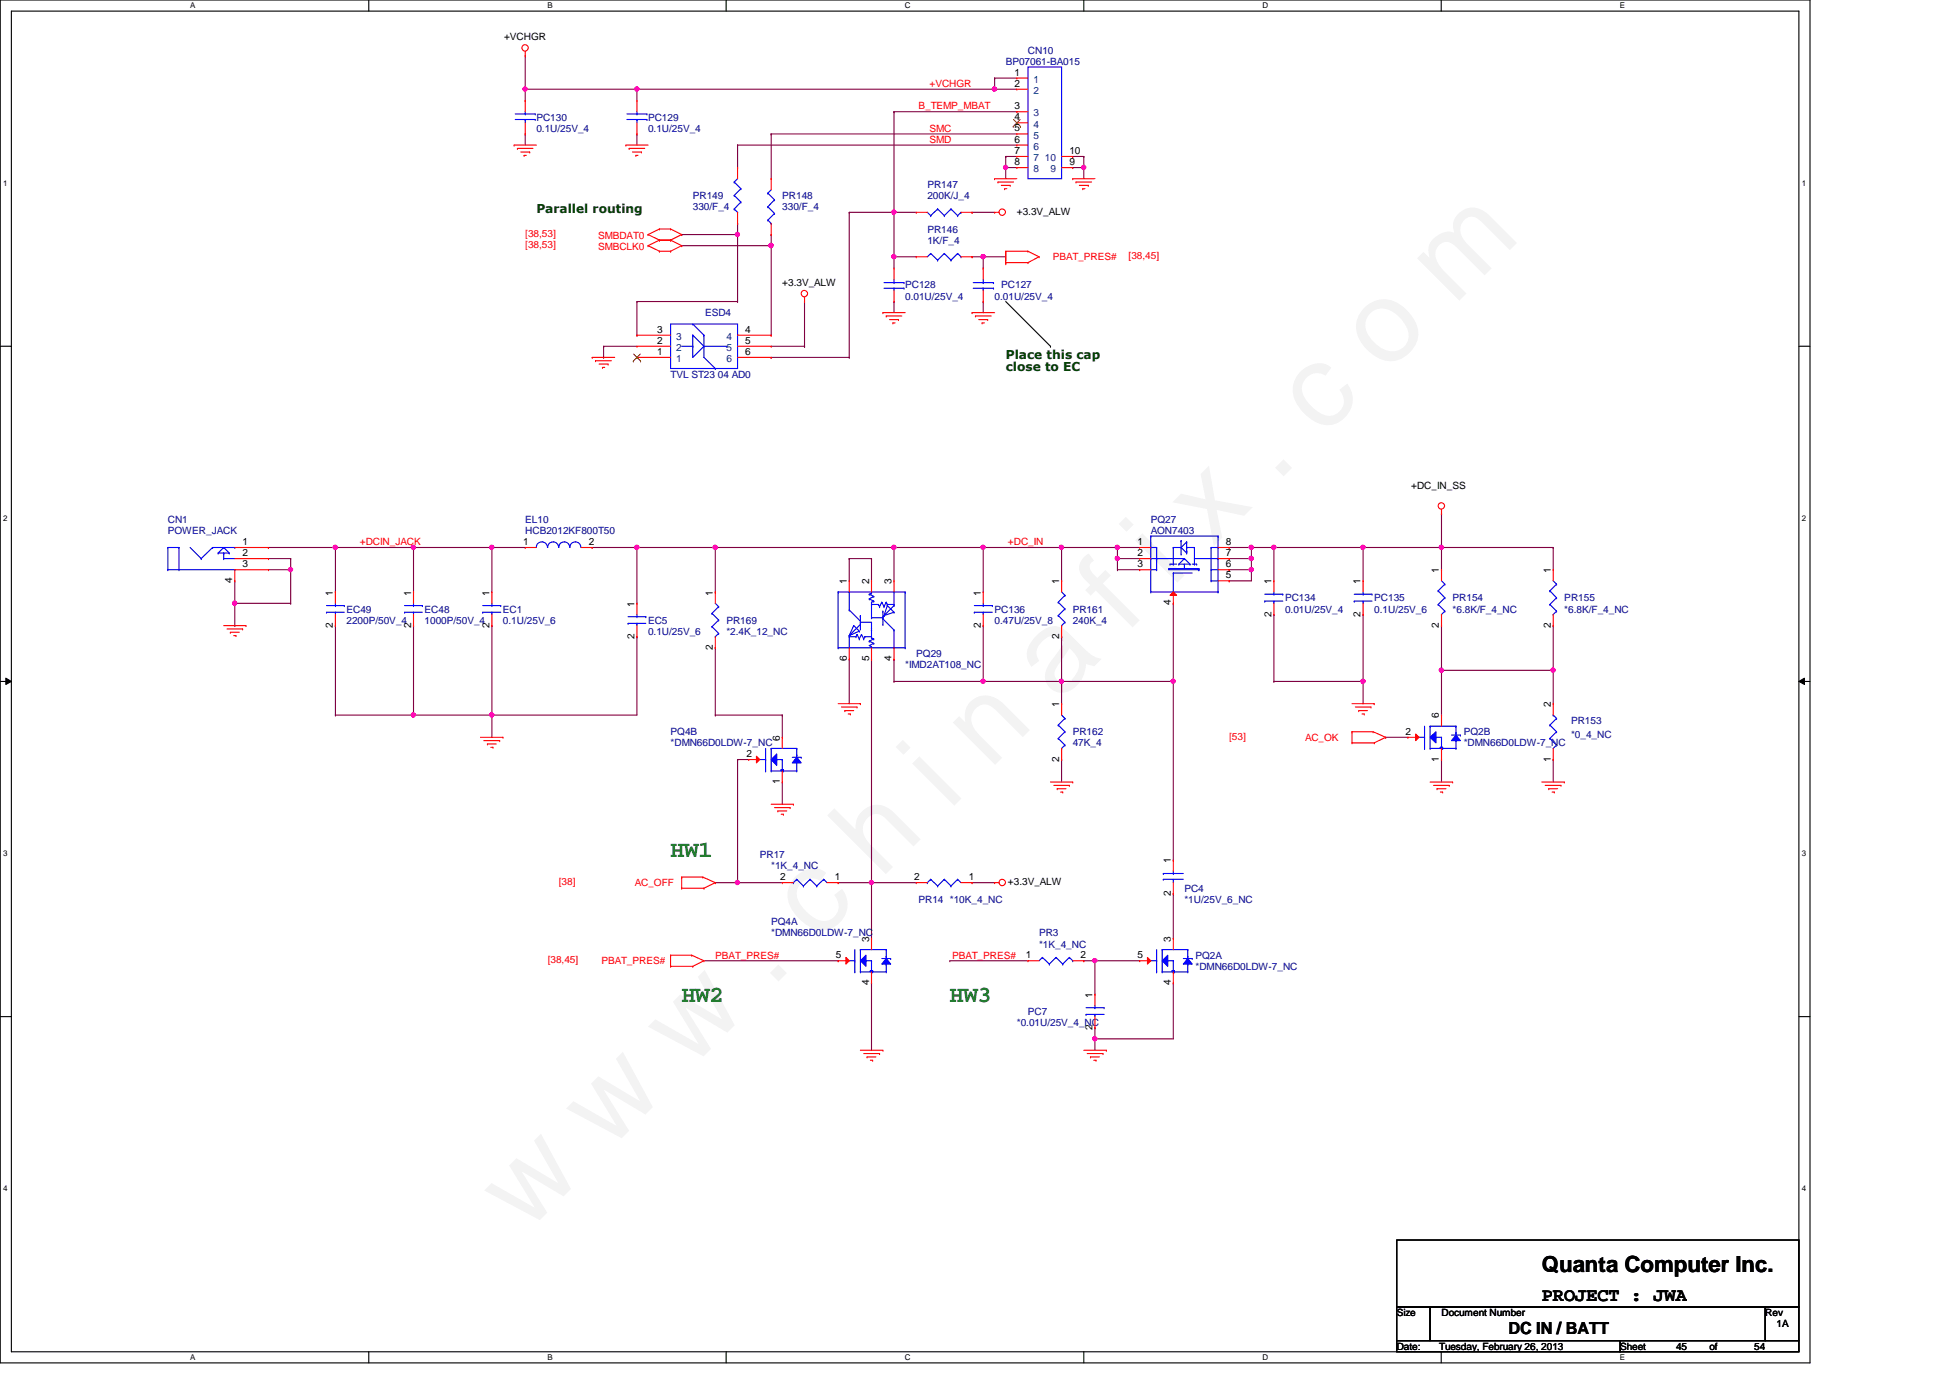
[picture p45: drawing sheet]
<svg xmlns="http://www.w3.org/2000/svg" width="297mm" height="210mm" viewBox="0 0 297 210" stroke-linecap="round" stroke-linejoin="round" font-family="sans-serif">
<defs><g id="words">
<text font-size="17.6" fill="#f0f" x="80.1" y="188" transform="rotate(-45 80.1 188)">w w w . c h i n a f i x . c o m</text>
<g font-size="3.6" fill="#008000">
<text x="102.1" y="130.6">HW1</text>
<text x="103.8" y="152.7">HW2</text>
<text x="144.7" y="152.7">HW3</text>
</g>
<text font-size="3.4" x="234.9" y="193.8">Quanta Computer Inc.</text>
<text font-size="2.9" x="234.9" y="198.1">PROJECT : JWA</text>
<text font-size="2.5" x="229.8" y="203.2">DC IN / BATT</text>
<g font-size="1.9" fill="#004000">
<text x="81.7" y="32.5">Parallel routing</text>
<text x="153.2" y="54.6">Place this cap</text>
<text x="153.2" y="56.5">close to EC</text>
</g>
<g font-size="1.5">
<text x="76.8" y="6.1">+VCHGR</text>
<text x="154.6" y="11.5">1</text>
<text x="154.6" y="16.6">3</text>
<text x="154.6" y="13.2">2</text>
<text x="154.6" y="18.3">4</text>
<text x="154.6" y="20">5</text>
<text x="154.6" y="21.7">6</text>
<text x="154.6" y="23.5">7</text>
<text x="162.9" y="23.5">10</text>
<text x="154.6" y="25.1">8</text>
<text x="162.9" y="25.1">9</text>
<text x="154.9" y="32.7">+3.3V_ALW</text>
<text x="119.2" y="43.6">+3.3V_ALW</text>
<text x="100.1" y="52.4">2</text>
<text x="100.1" y="50.7">3</text>
<text x="113.5" y="50.7">4</text>
<text x="113.5" y="52.4">5</text>
<text x="100.1" y="54.1">1</text>
<text x="113.5" y="54.1">6</text>
<text x="215" y="74.5">+DC_IN_SS</text>
<text x="37" y="83">1</text>
<text x="79.7" y="83">1</text>
<text x="89.7" y="83">2</text>
<text x="173.3" y="83">1</text>
<text x="186.7" y="83">8</text>
<text x="35.4" y="88.8" transform="rotate(-90 35.4 88.8)">4</text>
<text x="37" y="84.7">2</text>
<text x="37" y="86.4">3</text>
<text x="129" y="89" transform="rotate(-90 129 89)">1</text>
<text x="132.4" y="89" transform="rotate(-90 132.4 89)">2</text>
<text x="135.8" y="89" transform="rotate(-90 135.8 89)">3</text>
<text x="161.3" y="89" transform="rotate(-90 161.3 89)">1</text>
<text x="173.3" y="86.4">3</text>
<text x="173.3" y="84.7">2</text>
<text x="186.7" y="84.7">7</text>
<text x="186.7" y="86.4">6</text>
<text x="186.7" y="88.1">5</text>
<text x="193.7" y="89" transform="rotate(-90 193.7 89)">1</text>
<text x="207.3" y="89" transform="rotate(-90 207.3 89)">1</text>
<text x="219.2" y="87.3" transform="rotate(-90 219.2 87.3)">1</text>
<text x="236.2" y="87.3" transform="rotate(-90 236.2 87.3)">1</text>
<text x="50.7" y="95.6" transform="rotate(-90 50.7 95.6)">2</text>
<text x="50.7" y="90.7" transform="rotate(-90 50.7 90.7)">1</text>
<text x="62.6" y="95.6" transform="rotate(-90 62.6 95.6)">2</text>
<text x="62.6" y="90.7" transform="rotate(-90 62.6 90.7)">1</text>
<text x="74.5" y="95.6" transform="rotate(-90 74.5 95.6)">2</text>
<text x="74.5" y="90.7" transform="rotate(-90 74.5 90.7)">1</text>
<text x="96.6" y="92.4" transform="rotate(-90 96.6 92.4)">1</text>
<text x="108.6" y="90.7" transform="rotate(-90 108.6 90.7)">1</text>
<text x="149.4" y="95.6" transform="rotate(-90 149.4 95.6)">2</text>
<text x="149.4" y="90.7" transform="rotate(-90 149.4 90.7)">1</text>
<text x="178.3" y="92.2" transform="rotate(-90 178.3 92.2)">4</text>
<text x="193.7" y="93.9" transform="rotate(-90 193.7 93.9)">2</text>
<text x="207.3" y="93.9" transform="rotate(-90 207.3 93.9)">2</text>
<text x="219.2" y="95.6" transform="rotate(-90 219.2 95.6)">2</text>
<text x="236.2" y="95.6" transform="rotate(-90 236.2 95.6)">2</text>
<text x="96.6" y="97.3" transform="rotate(-90 96.6 97.3)">2</text>
<text x="108.6" y="99" transform="rotate(-90 108.6 99)">2</text>
<text x="129" y="100.7" transform="rotate(-90 129 100.7)">6</text>
<text x="132.4" y="100.7" transform="rotate(-90 132.4 100.7)">5</text>
<text x="135.8" y="100.7" transform="rotate(-90 135.8 100.7)">4</text>
<text x="161.3" y="97.3" transform="rotate(-90 161.3 97.3)">2</text>
<text x="161.3" y="107.7" transform="rotate(-90 161.3 107.7)">1</text>
<text x="236.2" y="107.7" transform="rotate(-90 236.2 107.7)">2</text>
<text x="118.8" y="112.8" transform="rotate(-90 118.8 112.8)">6</text>
<text x="214.1" y="111.9">2</text>
<text x="219.2" y="109.4" transform="rotate(-90 219.2 109.4)">6</text>
<text x="113.7" y="115.3">2</text>
<text x="118.8" y="119.5" transform="rotate(-90 118.8 119.5)">1</text>
<text x="161.3" y="116" transform="rotate(-90 161.3 116)">2</text>
<text x="219.2" y="116" transform="rotate(-90 219.2 116)">1</text>
<text x="236.2" y="116" transform="rotate(-90 236.2 116)">1</text>
<text x="178.3" y="131.5" transform="rotate(-90 178.3 131.5)">1</text>
<text x="118.8" y="134.1">2</text>
<text x="127.2" y="134.1">1</text>
<text x="139.2" y="134.1">2</text>
<text x="147.6" y="134.1">1</text>
<text x="153.5" y="134.8">+3.3V_ALW</text>
<text x="178.3" y="136.5" transform="rotate(-90 178.3 136.5)">2</text>
<text x="132.4" y="143.5" transform="rotate(-90 132.4 143.5)">3</text>
<text x="178.3" y="143.5" transform="rotate(-90 178.3 143.5)">3</text>
<text x="127.3" y="146">5</text>
<text x="156.2" y="146">1</text>
<text x="164.6" y="146">2</text>
<text x="173.3" y="146">5</text>
<text x="132.4" y="150.1" transform="rotate(-90 132.4 150.1)">4</text>
<text x="166.4" y="152" transform="rotate(-90 166.4 152)">1</text>
<text x="178.3" y="150.1" transform="rotate(-90 178.3 150.1)">4</text>
<text x="166.4" y="156.9" transform="rotate(-90 166.4 156.9)">2</text>
<text x="212.8" y="200.5">Size</text>
<text x="219.6" y="200.5">Document Number</text>
<text x="268.9" y="200.5">Rev</text>
<text x="270.6" y="202.2">1A</text>
<text x="212.8" y="205.6">Date:</text>
<text x="219.2" y="205.6">Tuesday, February 26, 2013</text>
<text x="246.8" y="205.6">Sheet</text>
<text x="255.3" y="205.6">45</text>
<text x="260.4" y="205.6">of</text>
<text x="267.2" y="205.6">54</text>
</g>
<g font-size="1.5" fill="#000080">
<text x="153.2" y="9.9">BP07061-BA015</text>
<text x="156.6" y="8.2">CN10</text>
<text x="81.7" y="18.4">PC130</text>
<text x="81.7" y="20.1">0.1U/25V_4</text>
<text x="98.7" y="18.4">PC129</text>
<text x="98.7" y="20.1">0.1U/25V_4</text>
<text x="141.3" y="28.6">PR147</text>
<text x="105.5" y="30.3">PR149</text>
<text x="105.5" y="32">330/F_4</text>
<text x="119.2" y="30.3">PR148</text>
<text x="119.2" y="32">330/F_4</text>
<text x="141.3" y="30.3">200K/J_4</text>
<text x="141.3" y="35.4">PR146</text>
<text x="141.3" y="37.1">1K/F_4</text>
<text x="137.9" y="43.9">PC128</text>
<text x="137.9" y="45.6">0.01U/25V_4</text>
<text x="151.5" y="45.6">0.01U/25V_4</text>
<text x="152.5" y="43.9">PC127</text>
<text x="107.4" y="48.2">ESD4</text>
<text x="102.1" y="57.5">TVL ST23 04 AD0</text>
<text x="25.6" y="79.7">CN1</text>
<text x="25.6" y="81.4">POWER_JACK</text>
<text x="80" y="79.7">EL10</text>
<text x="80" y="81.4">HCB2012KF800T50</text>
<text x="175.3" y="79.7">PQ27</text>
<text x="175.3" y="81.4">AON7403</text>
<text x="52.8" y="93.3">EC49</text>
<text x="52.8" y="95">2200P/50V_4</text>
<text x="64.7" y="93.3">EC48</text>
<text x="64.7" y="95">1000P/50V_4</text>
<text x="76.6" y="93.3">EC1</text>
<text x="76.6" y="95">0.1U/25V_6</text>
<text x="98.7" y="95">EC5</text>
<text x="110.7" y="95">PR169</text>
<text x="151.5" y="93.3">PC136</text>
<text x="151.5" y="95">0.47U/25V_8</text>
<text x="163.4" y="93.3">PR161</text>
<text x="163.4" y="95">240K_4</text>
<text x="195.7" y="91.6">PC134</text>
<text x="195.7" y="93.3">0.01U/25V_4</text>
<text x="209.3" y="91.6">PC135</text>
<text x="209.3" y="93.3">0.1U/25V_6</text>
<text x="221.3" y="91.6">PR154</text>
<text x="221.3" y="93.3">*6.8K/F_4_NC</text>
<text x="238.3" y="91.6">PR155</text>
<text x="238.3" y="93.3">*6.8K/F_4_NC</text>
<text x="98.7" y="96.7">0.1U/25V_6</text>
<text x="110.7" y="96.7">*2.4K_12_NC</text>
<text x="137.9" y="101.8">*IMD2AT108_NC</text>
<text x="139.6" y="100.1">PQ29</text>
<text x="102.1" y="112">PQ4B</text>
<text x="102.1" y="113.7">*DMN66D0LDW-7_NC</text>
<text x="163.4" y="112">PR162</text>
<text x="163.4" y="113.7">47K_4</text>
<text x="223" y="112">PQ2B</text>
<text x="223" y="113.7">*DMN66D0LDW-7_NC</text>
<text x="239.3" y="110.3">PR153</text>
<text x="239.3" y="112.4">*0_4_NC</text>
<text x="115.7" y="130.7">PR17</text>
<text x="117.5" y="132.4">*1K_4_NC</text>
<text x="139.9" y="137.5">PR14 *10K_4_NC</text>
<text x="180.4" y="135.8">PC4</text>
<text x="180.4" y="137.5">*1U/25V_6_NC</text>
<text x="117.5" y="140.9">PQ4A</text>
<text x="117.5" y="142.6">*DMN66D0LDW-7_NC</text>
<text x="158.3" y="142.6">PR3</text>
<text x="158.3" y="144.4">*1K_4_NC</text>
<text x="182.1" y="146">PQ2A</text>
<text x="182.1" y="147.7">*DMN66D0LDW-7_NC</text>
<text x="156.6" y="154.6">PC7</text>
<text x="154.9" y="156.3">*0.01U/25V_4_NC</text>
</g>
<g font-size="1.5" fill="#f00">
<text x="139.9" y="16.7">B_TEMP_MBAT</text>
<text x="141.6" y="13.3">+VCHGR</text>
<text x="141.6" y="20.1">SMC</text>
<text x="141.6" y="21.8">SMD</text>
<text x="80" y="36.1">[38,53]</text>
<text x="80" y="37.8">[38,53]</text>
<text x="91.1" y="36.4">SMBDAT0</text>
<text x="91.1" y="38.1">SMBCLK0</text>
<text x="160.4" y="39.7">PBAT_PRES#</text>
<text x="171.9" y="39.5">[38,45]</text>
<text x="54.8" y="83.1">+DCIN_JACK</text>
<text x="153.5" y="83.1">+DC_IN</text>
<text x="187.2" y="112.7">[53]</text>
<text x="198.8" y="112.9">AC_OK</text>
<text x="85.1" y="134.8">[38]</text>
<text x="96.7" y="135">AC_OFF</text>
<text x="83.4" y="146.7">[38,45]</text>
<text x="91.6" y="146.9">PBAT_PRES#</text>
<text x="109" y="146">PBAT_PRES#</text>
<text x="145" y="146">PBAT_PRES#</text>
</g>
<g font-size="1.5" fill="#004080">
<text x="157.4" y="12.6">1</text>
<text x="157.4" y="17.7">3</text>
<text x="157.4" y="14.3">2</text>
<text x="157.4" y="19.4">4</text>
<text x="157.4" y="21.1">5</text>
<text x="157.4" y="22.8">6</text>
<text x="157.4" y="24.6">7</text>
<text x="157.4" y="26.2">8</text>
<text x="159.2" y="24.6">10</text>
<text x="160" y="26.2">9</text>
<text x="103" y="53.5">2</text>
<text x="103" y="51.8">3</text>
<text x="110.7" y="51.8">4</text>
<text x="110.7" y="53.5">5</text>
<text x="103" y="55.2">1</text>
<text x="110.7" y="55.2">6</text>
</g>
<g font-size="1.2">
<text x="29" y="1.3">A</text>
<text x="83.4" y="1.3">B</text>
<text x="137.8" y="1.3">C</text>
<text x="192.3" y="1.3">D</text>
<text x="246.8" y="1.3">E</text>
<text x=".5" y="28.3">1</text>
<text x="274.4" y="28.3">1</text>
<text x=".5" y="79.4">2</text>
<text x="274.4" y="79.4">2</text>
<text x=".5" y="130.4">3</text>
<text x="274.4" y="130.4">3</text>
<text x=".5" y="181.5">4</text>
<text x="274.4" y="181.5">4</text>
<text x="29" y="207.2">A</text>
<text x="83.4" y="207.2">B</text>
<text x="137.8" y="207.2">C</text>
<text x="192.3" y="207.2">D</text>
<text x="246.8" y="207.2">E</text>
</g>
</g></defs>
<path d="M0 0h275.7v207.6h-275.7zM1.7 1.7h272.3v204.2h-272.3z" fill="none" stroke="#000" stroke-width=".17"/>
<g fill="#fff">
<path d="M29 .2h.7v1.3h-.7z"/>
<path d="M29 206.1h.7v1.3h-.7z"/>
</g>
<path d="M56.2 0v1.7M56.2 205.9v1.7" fill="none" stroke="#000" stroke-width=".17"/>
<g fill="#fff">
<path d="M83.4 .2h.8v1.3h-.8z"/>
<path d="M83.4 206.1h.8v1.3h-.8z"/>
</g>
<path d="M110.6 0v1.7M110.6 205.9v1.7" fill="none" stroke="#000" stroke-width=".17"/>
<g fill="#fff">
<path d="M137.8 .2h.9v1.3h-.9z"/>
<path d="M137.8 206.1h.9v1.3h-.9z"/>
</g>
<path d="M165.1 0v1.7M165.1 205.9v1.7" fill="none" stroke="#000" stroke-width=".17"/>
<g fill="#fff">
<path d="M192.3 .2h.9v1.3h-.9z"/>
<path d="M192.3 206.1h.9v1.3h-.9z"/>
</g>
<path d="M219.5 0v1.7M219.5 205.9v1.7" fill="none" stroke="#000" stroke-width=".17"/>
<g fill="#fff">
<path d="M246.8 .2h.7v1.3h-.7z"/>
<path d="M246.8 206.1h.7v1.3h-.7z"/>
<path d="M.5 27.2h.6v1.4h-.6z"/>
<path d="M274.4 27.2h.7v1.4h-.7z"/>
<path d="M.5 78.3h.6v1.3h-.6z"/>
<path d="M274.4 78.3h.7v1.3h-.7z"/>
</g>
<path d="M0 52.7h1.7M274 52.7h1.7" fill="none" stroke="#000" stroke-width=".17"/>
<g fill="#fff">
<path d="M.5 129.3h.6v1.4h-.6z"/>
<path d="M274.4 129.3h.7v1.4h-.7z"/>
</g>
<path d="M0 103.8h1.7M274 103.8h1.7" fill="none" stroke="#000" stroke-width=".17"/>
<path d="M.9 103.3l.8 .5-.8 .5zM274 103.8l.9-.5v1z" fill="#000"/>
<path d="M.9 103.3l.8 .5-.8 .5zM274 103.8l.9-.5v1z" fill="none" stroke="#000" stroke-width=".15"/>
<g fill="#fff">
<path d="M.5 180.4h.6v1.3h-.6z"/>
<path d="M274.4 180.4h.7v1.3h-.7z"/>
</g>
<path d="M0 154.9h1.7M274 154.9h1.7" fill="none" stroke="#000" stroke-width=".17"/>
<path d="M63 95.3h.1M63 95.3v13.6" fill="none" stroke="#800040" stroke-width=".17"/>
<circle cx="63" cy="108.9" r=".32" fill="#f0f"/>
<circle cx="63" cy="108.9" r=".32" fill="none" stroke="#f0f" stroke-width=".17"/>
<path d="M51.1 95.3h.1M51.1 95.3v13.6M63 83.4h.1M63 83.4v6.8M63 83.4h11.9" fill="none" stroke="#800040" stroke-width=".17"/>
<circle cx="63" cy="83.4" r=".32" fill="#f0f"/>
<circle cx="63" cy="83.4" r=".32" fill="none" stroke="#f0f" stroke-width=".17"/>
<path d="M40.9 83.4h.1M40.9 83.4h22.1M51.1 83.4h.1M51.1 83.4v6.8" fill="none" stroke="#800040" stroke-width=".17"/>
<circle cx="51.1" cy="83.4" r=".32" fill="#f0f"/>
<circle cx="51.1" cy="83.4" r=".32" fill="none" stroke="#f0f" stroke-width=".17"/>
<path d="M35.8 91.9h.1M35.8 88.5v3.4M40.9 86.8h3.4M44.3 86.8h.1M44.3 91.9h.1M44.3 86.8v5.1M51.1 108.9h.1M51.1 108.9h23.8M63 108.9h.1M132.8 100.4v34.1" fill="none" stroke="#800040" stroke-width=".17"/>
<circle cx="44.3" cy="86.8" r=".32" fill="#f0f"/>
<circle cx="44.3" cy="86.8" r=".32" fill="none" stroke="#f0f" stroke-width=".17"/>
<path d="M35.8 91.9h.1M35.8 91.9h8.5" fill="none" stroke="#800040" stroke-width=".17"/>
<circle cx="35.7" cy="91.9" r=".32" fill="#f0f"/>
<circle cx="35.7" cy="91.9" r=".32" fill="none" stroke="#f0f" stroke-width=".17"/>
<path d="M80 13.6h.1M80 13.6h17M35.8 95.3h.1M35.8 91.9v3.4M40.9 85.1h3.4M44.3 85.1h.1M44.3 86.8h.1M44.3 85.1v1.7" fill="none" stroke="#800040" stroke-width=".17"/>
<circle cx="80" cy="13.6" r=".32" fill="#f0f"/>
<circle cx="80" cy="13.6" r=".32" fill="none" stroke="#f0f" stroke-width=".17"/>
<g fill="none" stroke="#800040" stroke-width=".17">
<path d="M80 15.3h.1M80 13.6h.1M80 8.5v6.8M97 13.6h.1M136.2 17h.1M136.2 17v15.3M151.5 11.9h.1M151.5 11.9h3.4M151.5 11.9v1.7h-54.5M112.3 22.1h.1M112.3 22.1h42.6M117.5 20.4h.1"/>
<path d="M117.5 20.4h37.4"/>
</g>
<circle cx="151.5" cy="13.6" r=".32" fill="#f0f"/>
<circle cx="151.5" cy="13.6" r=".32" fill="none" stroke="#f0f" stroke-width=".17"/>
<circle cx="97" cy="13.6" r=".32" fill="#f0f"/>
<circle cx="97" cy="13.6" r=".32" fill="none" stroke="#f0f" stroke-width=".17"/>
<g fill="none" stroke="#800040" stroke-width=".17">
<path d="M97 13.6h.1M97 13.6v1.7M136.2 17h.1M136.2 17h18.7M151.5 13.6h.1M151.5 13.6h3.4M80 20.4h.1M80 20.4v1.7M97 20.4h.1M97 20.4v1.7M112.3 22.1h.1M112.3 22.1v3.4"/>
<path d="M117.5 20.4h.1M117.5 20.4v6.8M153.2 23.8h.1M153.2 23.8h1.7M153.2 23.8v1.7M163.4 23.8h.1M163.4 23.8h1.7M165.1 23.8h.1M165.1 23.8v1.7"/>
</g>
<g fill="none" stroke="#f00" stroke-width=".17">
<path d="M80 8.5h.1M80 15.3h.1M80 7.8v.7M80 15.3v1.7M80 18.7v1.7M97 15.3h.1M97 15.3v1.7M97 18.7v1.7M154.9 11.9h.1M154.9 17h.1M154.9 18.7h.1M154.9 13.6h.1"/>
<path d="M154.9 11.9h1.7M154.9 17h1.7M154.9 18.7h1.7M154.9 13.6h1.7M78.3 22.1h.1M78.3 22.1h3.4M78.8 22.6h.1M78.8 22.6h2.4M79.3 23.2h1.4M79.8 23.7h.1M79.8 23.7h.4M80 20.4h.1"/>
<path d="M80.7 23.2h.1M95.3 22.1h.1M95.3 22.1h3.4M95.8 22.6h.1M95.8 22.6h2.4M96.3 23.2h1.4M96.9 23.7h.1M96.9 23.7h.3M97 20.4h.1M97.7 23.2h.1M154.9 20.4h.1M154.9 22.1h.1"/>
<path d="M154.9 23.8h.1M154.9 22.1h1.7M154.9 20.4h1.7M154.9 23.8h1.7M161.7 23.8h1.7M163.4 23.8h.1M34.1 95.3h3.4M34.6 95.8h2.4M35.1 96.3h.1M35.1 96.3h1.3M35.6 96.8h.3M35.8 88.5h.1"/>
<path d="M35.8 85.1h5.1M35.8 83.4h5.1M35.9 96.8h.1M37 95.8h.1M37.5 95.3h.1M40.9 85.1h.1M40.9 83.4h.1M40.9 86.8h.1M40.9 86.8h-5.1v1.7M51.1 90.2h.1M51.1 95.3h.1M51.1 90.2v1.7"/>
<path d="M51.1 93.6v1.7M63 90.2h.1M63 95.3h.1M63 90.2v1.7M63 93.6v1.7M234.9 119.1h3.4M235.4 119.6h2.4M237.8 119.6h.1M238.3 119.1h.1M235.9 120.1h1.4"/>
<circle cx="80" cy="7.3" r=".49"/>
</g>
<path d="M212.8 188.9h61.2v10.2h-61.2zM212.8 199.1h5v5.1h-5zM217.8 199.1h51.1v5.1h-51.1zM268.9 199.1h5.1v5.1h-5.1zM212.8 204.2h34v1.7h-34zM246.8 204.2h27.2v1.7h-27.2z" fill="none" stroke="#000" stroke-width=".17"/>
<g fill="none" stroke="#00f" stroke-width=".17">
<path d="M78.5 18.2h3M78.5 17.4h3M80 17.4h.1M80 18.2h.1M80 17v.4M80 18.2v.5M81.5 18.2h.1M81.5 17.4h.1M95.5 18.2h3M95.5 17.4h3M97 17.4h.1M97 18.2h.1"/>
<path d="M97 17v.4M97 18.2v.5M98.5 18.2h.1M98.5 17.4h.1M156.6 10.2h5.1v17h-5.1zM25.6 86.8h.1M25.6 86.8h10.2M27.3 83.4h.1M27.3 86.8h.1M27.3 83.4h-1.7v3.4M27.3 83.4v3.4M29 83.4l1.6 1.7"/>
<path d="M30.6 85.1h.1M32.4 83.4h.1M32.4 83.4h3.4M32.4 83.4l-1.8 1.7M33.2 84.2h.1M33.2 84.2h1.7M34.1 85.1h.1M34.1 84.2h.1M34.1 83.4h.1M34.1 85.1h1.7M34.1 84.2v.9M34.1 83.4l-.9 .8"/>
<path d="M34.1 83.4l.8 .8M34.9 84.2h.1M35.8 86.8h.1M35.8 83.4h.1M49.7 93.3h.1M49.7 93.3h2.7M49.7 92.2h2.7M51.1 92.2h.1M51.1 93.3h.1M51.1 91.9v.3M51.1 93.3v.3M52.4 92.2h.1"/>
<path d="M61.6 93.3h.1M61.6 93.3h2.7M61.6 92.2h2.7M63 92.2h.1M63 93.3h.1M63 91.9v.3M63 93.3v.3M64.3 92.2h.1"/>
</g>
<path d="M154.3 19.3h.1M154.4 18.2l1 1.1M155.4 18.2l-1.1 1.1M155.4 19.3h.1" fill="none" stroke="#804000" stroke-width=".15"/>
<circle cx="63" cy="108.9" r=".32" fill="#f0f"/>
<circle cx="63" cy="108.9" r=".32" fill="none" stroke="#f0f" stroke-width=".17"/>
<circle cx="63" cy="83.4" r=".32" fill="#f0f"/>
<circle cx="63" cy="83.4" r=".32" fill="none" stroke="#f0f" stroke-width=".17"/>
<circle cx="51.1" cy="83.4" r=".32" fill="#f0f"/>
<circle cx="51.1" cy="83.4" r=".32" fill="none" stroke="#f0f" stroke-width=".17"/>
<circle cx="44.3" cy="86.8" r=".32" fill="#f0f"/>
<circle cx="44.3" cy="86.8" r=".32" fill="none" stroke="#f0f" stroke-width=".17"/>
<circle cx="35.7" cy="91.9" r=".32" fill="#f0f"/>
<circle cx="35.7" cy="91.9" r=".32" fill="none" stroke="#f0f" stroke-width=".17"/>
<circle cx="80" cy="13.6" r=".32" fill="#f0f"/>
<circle cx="80" cy="13.6" r=".32" fill="none" stroke="#f0f" stroke-width=".17"/>
<circle cx="151.5" cy="13.6" r=".32" fill="#f0f"/>
<circle cx="151.5" cy="13.6" r=".32" fill="none" stroke="#f0f" stroke-width=".17"/>
<circle cx="97" cy="13.6" r=".32" fill="#f0f"/>
<circle cx="97" cy="13.6" r=".32" fill="none" stroke="#f0f" stroke-width=".17"/>
<use href="#words"/>
</svg>
